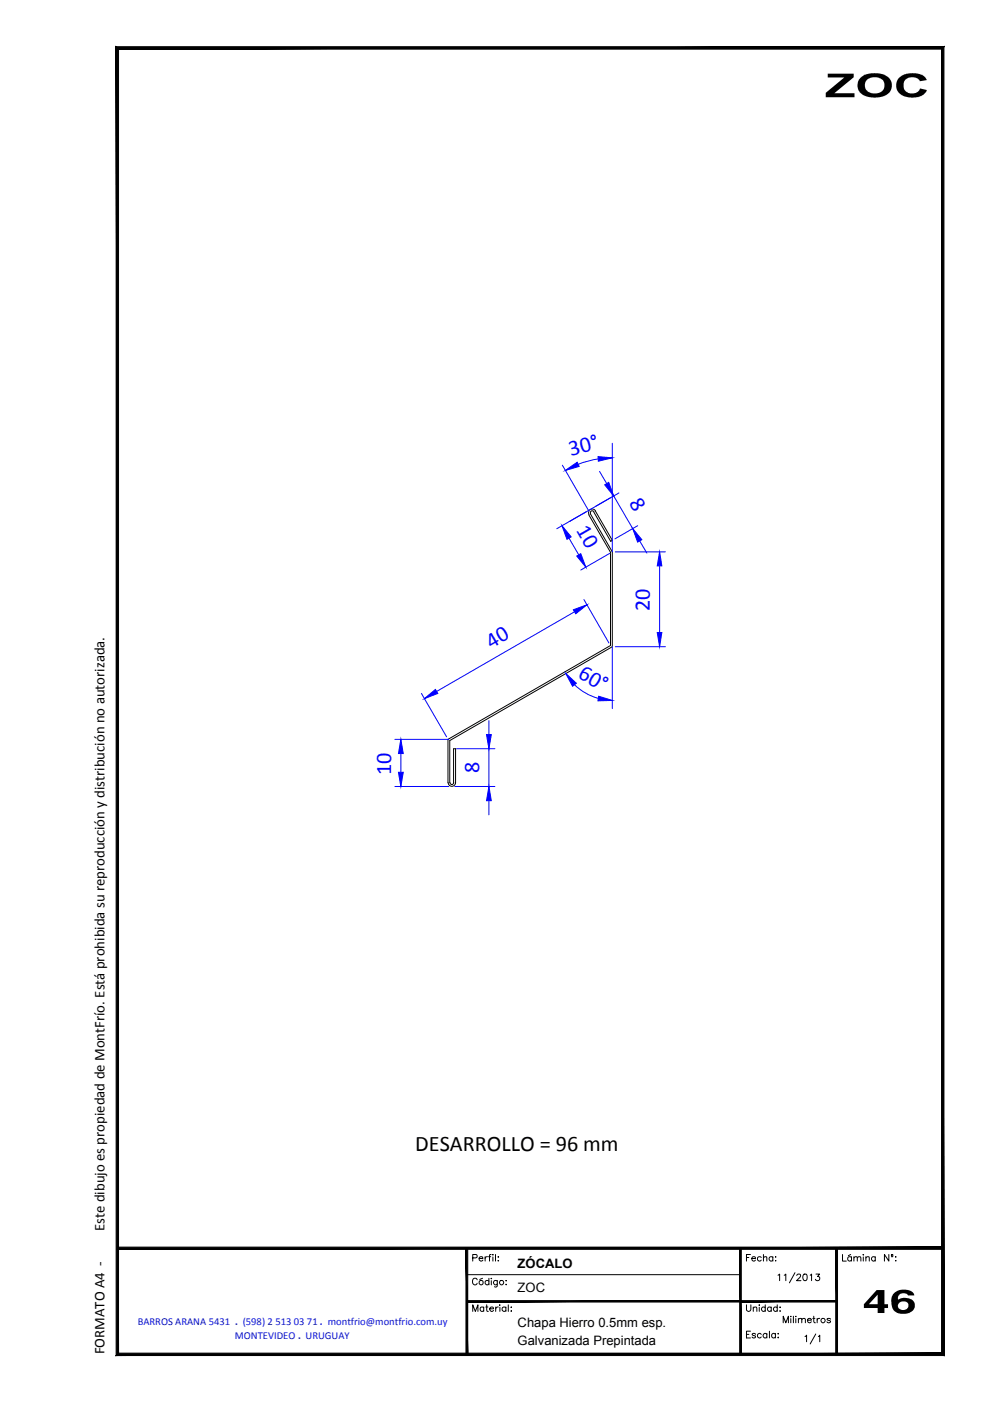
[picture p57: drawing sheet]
<svg xmlns="http://www.w3.org/2000/svg" width="210mm" height="297mm" viewBox="0 0 210 297" stroke-linecap="round" stroke-linejoin="round" font-family="sans-serif">
<defs><g id="words">
<g font-size="4.7" fill="#00f">
<text x="121.1" y="96.6" transform="rotate(-15 121.1 96.6)">30°</text>
<text x="133.3" y="106.6" transform="rotate(59 133.3 106.6)">8</text>
<text x="122.1" y="112.4" transform="rotate(60 122.1 112.4)">10</text>
<text x="137.8" y="129.5" transform="rotate(-90 137.8 129.5)">20</text>
<text x="104.1" y="137.6" transform="rotate(-30 104.1 137.6)">40</text>
<text x="122.4" y="143.6" transform="rotate(30 122.4 143.6)">60°</text>
<text x="82.9" y="164.3" transform="rotate(-90 82.9 164.3)">10</text>
<text x="101.6" y="164" transform="rotate(-90 101.6 164)">8</text>
</g>
<text font-size="4.7" x="88" y="244.1">DESARROLLO = 96 mm</text>
<g font-size="3.1">
<text x="22.1" y="261" transform="rotate(-90 22.1 261)">Este dibujo es propiedad de MontFrío. Está prohibida su reproducción y distribución no autorizada.</text>
<text x="22.1" y="287.1" transform="rotate(-90 22.1 287.1)">FORMATO A4 -</text>
</g>
<g font-size="2.8">
<text x="109.8" y="268.8">ZÓCALO</text>
<text x="109.8" y="273.9">ZOC</text>
<text x="109.8" y="281.3">Chapa Hierro 0.5mm esp.</text>
<text x="109.8" y="285.1">Galvanizada Prepintada</text>
</g>
<g font-size="2.2" fill="#0012ba">
<text x="29.2" y="281">BARROS ARANA 5431 . (598) 2 513 03 71 . montfrio@montfrio.com.uy</text>
<text x="49.8" y="283.8">MONTEVIDEO . URUGUAY</text>
</g>
</g></defs>
<g fill="none" stroke="#000" stroke-width=".21">
<path d="M124.8 109.1l4.6 8v19.8l-34.4 19.9v9.1M125.2 108.9l4.6 8.1v20.1l-34.4 19.9v8.9M125.9 108.5a.4 .4 0 0 0-.5-.2 .4 .4 0 0 0-.2 .6M126.2 108.3l3.6 6.3-.3 .2-3.6-6.3M126.2 108.3a.78 .78 0 0 0-1-.3 .78 .78 0 0 0-.3 1.1M95 165.9a.78 .78 0 0 0 .8 .8 .78 .78 0 0 0 .8-.8M95.4 165.9a.4 .4 0 0 0 .4 .4 .4 .4 0 0 0 .4-.4M96.2 165.9v-7.1h.4v7.1M99 270.3h58M100.2 278v-1.4l.6 1.4 .5-1.4v1.4M100.2 266.7l.9-.1v-.5l-.9-.1v1.4M101.2 271.4a.5 .5 0 0 0-.6-.4 .5 .5 0 0 0-.4 .5v.4a.5 .5 0 0 0 .4 .5 .5 .5 0 0 0 .6-.3"/>
<path d="M101.6 266.8h.8a.46 .46 0 0 0-.5-.3 .46 .46 0 0 0-.4 .4 .46 .46 0 0 0 .4 .5l.5-.2M102.3 271l-.6 .3M102.6 277.3a.43 .43 0 0 0-.7-.1 .43 .43 0 0 0 0 .7 .43 .43 0 0 0 .7-.1M102.6 277.1v.9M102.9 266.4v1M103 277.1h.4M103.2 276.6v1.4h.3M103.4 266.4l-.5 .2v.2M103.6 266.4h.4M103.7 271.7a.45 .45 0 0 0-.7-.1 .45 .45 0 0 0 0 .7 .45 .45 0 0 0 .7-.1M103.7 271v1.4M103.8 277.5h.8a.42 .42 0 0 0-.6-.3 .42 .42 0 0 0-.1 .6l.3 .2 .4-.2"/>
<path d="M104.1 266h-.3v1.4M104.2 271v.1zM104.2 271.5v.9M104.5 266v.1zM104.5 266.5v.9M105.1 266v1.4M105.1 277.1v.9M105.4 271.5v1.3l-.2 .1-.4-.1M105.4 271.7a.45 .45 0 0 0-.6-.1 .45 .45 0 0 0 0 .7 .45 .45 0 0 0 .6-.1M105.6 266.5h.1zM105.6 267.3h.1zM105.6 277.1a.43 .43 0 0 0-.5 .4"/>
<path d="M105.9 276.7h.1zM106 277.2v.8M107.3 277.3a.45 .45 0 0 0-.7-.1 .45 .45 0 0 0 0 .7 .45 .45 0 0 0 .7-.1M107.3 271.5h.1zM107.3 272.3h.1zM107.3 277.1v.9M107.8 276.6v1.4M108.3 277.2h.1zM108.3 278h.1zM158.3 276.6v1.2l.4 .2h.3l.2-.4v-1M158.3 266.6h.5M159.1 266h-.8v1.4"/>
<path d="M159.4 266.8h.8a.42 .42 0 0 0-.6-.3 .42 .42 0 0 0-.1 .7l.2 .2 .5-.2M159.7 277.4l.3-.3 .4 .1 .1 .8M159.7 277.1v.9M161 276.6v.2zM161 277.2v.8M161.4 266.6a.45 .45 0 0 0-.7 0 .45 .45 0 0 0 0 .6 .45 .45 0 0 0 .7 0M161.9 266.7l.3-.3 .3 .1 .1 .9M161.9 266v1.4M162.2 277.3a.45 .45 0 0 0-.6-.1 .45 .45 0 0 0 0 .7 .45 .45 0 0 0 .6-.1M162.2 276.6v1.4M163.5 277.3a.45 .45 0 0 0-.6-.1 .45 .45 0 0 0 0 .7 .45 .45 0 0 0 .6-.1M163.5 277.1v.9"/>
<path d="M163.9 266.6a.45 .45 0 0 0-.7 0 .45 .45 0 0 0 0 .6 .45 .45 0 0 0 .7 0M163.9 266.4v1M164.4 266.5h.1zM164.5 267.3v.1zM164.8 277.3a.45 .45 0 0 0-.7-.1 .45 .45 0 0 0 0 .7 .45 .45 0 0 0 .7-.1M164.8 276.6v1.4M165 270.4l.3-.3v1.4M165.3 277.2h.2zM165.3 278h.2zM166.3 270.4l.3-.3v1.4M167.7 279.1v.1zM167.7 279.6v.9"/>
<path d="M168.2 279.1v1.4M168.6 269.8l-1.2 2.2M168.7 279.1v.1zM168.7 279.6v.9M168.9 270.4l.2-.2 .4-.1 .2 .4-.8 1h.9M169.3 279.8l.3-.3 .4 .1v.9M169.3 279.5v1M170 279.8l.3-.3 .4 .1 .1 .9M170.4 270.2l.4-.1a.77 .77 0 0 1 .3 .8 .77 .77 0 0 1-.5 .6 .89 .89 0 0 1-.2-1.3zM171.2 279.9h.8a.45 .45 0 0 0-.7-.3 .45 .45 0 0 0 .1 .8l.3 .1 .3-.3M171.8 270.4l.3-.3v1.4M172.3 279.5h.5"/>
<path d="M172.5 279.1v1.1l.4 .3M173 270.1h.8l-.5 .5a.47 .47 0 0 1 .5 .5 .47 .47 0 0 1-.4 .5 .47 .47 0 0 1-.5-.4M173.3 279.5v1M173.8 279.5a.43 .43 0 0 0-.5 .4M176.1 279.7l-.3-.2-.4 .1v.2l.6 .2 .1 .2-.3 .3-.5-.3M178.6 266v1.4h.8M180.4 266l-.5 .2M180.5 266.6a.45 .45 0 0 0-.6 0 .45 .45 0 0 0 0 .6 .45 .45 0 0 0 .6 0M180.5 266.4v1M181 266.7l.4-.3 .3 .1 .1 .9M181 266.4v1M181.8 266.7l.3-.3 .3 .1 .1 .9"/>
<path d="M183 266v.1zM183 266.5v.9M183.6 266.7l.3-.3 .4 .1v.9M183.6 266.4v1M185.6 266.6a.45 .45 0 0 0-.7 0 .45 .45 0 0 0 0 .6 .45 .45 0 0 0 .7 0M185.6 266.4v1M188.5 266v1.4l-1-1.4v1.4M189 266.4h.3M189.9 266.5h.1zM189.9 267.3h.1zM158.3 282.9h.5M159.1 282.2h-.8v1.5h.8"/>
<path d="M160.2 282.9a.4 .4 0 0 0-.4-.2 .4 .4 0 0 0-.3 .2l.6 .4 .1 .2a.4 .4 0 0 1-.4 .2 .4 .4 0 0 1-.3-.2M161.4 282.9a.45 .45 0 0 0-.7 0 .45 .45 0 0 0 0 .6 .45 .45 0 0 0 .7 0M162.6 282.9a.45 .45 0 0 0-.7 0 .45 .45 0 0 0 0 .6 .45 .45 0 0 0 .7 0M162.6 282.7v1M163.1 282.2v1.5M164.4 282.9a.45 .45 0 0 0-.7 0 .45 .45 0 0 0 0 .6 .45 .45 0 0 0 .7 0M164.4 282.7v1M164.9 282.8h.1zM164.9 283.6h.1zM166.1 280.5v-1.4l.5 1.4 .6-1.4v1.4M170.7 283.4l.3-.3v1.4M173 282.8l-1.2 2.1"/>
<path d="M173.5 283.4l.3-.3v1.4"/>
<circle cx="102" cy="271.9" r=".46"/>
<circle cx="106.3" cy="271.9" r=".45"/>
<circle cx="174.5" cy="280" r=".45"/>
<circle cx="189.2" cy="266.2" r=".18"/>
</g>
<g fill="none" stroke="#00f" stroke-width=".21">
<path d="M119.2 98.6l5.7 9.8M126.9 97.3l-2.5 .5-1.8 .6M127.1 99.9l1.5 2.6M129.8 94v23M120.6 114.1l2.1 3.5M124.2 108.5l-6.1 3.6M129.3 117.3l-6.2 3.6M129.4 105.5l-8.6 5M130.1 105.2l4 6.9M130.5 117h10.6M131.2 104.5l-4.8 2.8M135.2 111.5l-4.8 2.8"/>
<path d="M135.6 114.7l1.5 2.6M139.9 120v14.1M121.8 129.7l-29.2 16.9M123.8 127.1l5.3 9.2M129.8 137.1v13.1M130.5 137.1h10.6M83.7 156.8h11.5M85 159.8v3.9M89.4 147l5.3 9.2M96.8 158.8h8.1M103.7 152.8v2.9M103.7 158.8v8"/>
<path d="M121.8 145.2a11.4 11.4 0 0 0 5.1 2.9M83.7 166.8h11.5M96.4 166.8h8.5M103.7 169.8v3"/>
</g>
<g fill="#00f" stroke="#00f" stroke-width=".21">
<path d="M84.5 163.7h1l-.5 3.1z"/>
<path d="M85 156.8l.5 3h-1z"/>
<path d="M139.3 134.1h1l-.4 3z"/>
<path d="M139.9 117l.4 3h-1z"/>
<path d="M122.3 117.9l.8-.5 1.1 2.8z"/>
<path d="M119.2 111.5l1.9 2.3-.9 .5z"/>
<path d="M90 148.1l2.3-1.9 .5 .8z"/>
<path d="M121.6 129.3l2.8-1.1-2.3 1.9z"/>
<path d="M120 142.8l2.2 2.1-.8 .6z"/>
<path d="M126.9 147.6l2.9 .9-3 .1z"/>
<path d="M126.8 96.8l3 .3-2.9 .7z"/>
<path d="M119.9 99.7l2.5-1.7 .4 .9z"/>
<path d="M128.2 102.8l.9-.5 1 2.9z"/>
<path d="M134.1 112.1l2 2.3-.9 .5z"/>
<path d="M103.7 166.8l.5 3h-1z"/>
<path d="M103.2 155.7h1l-.5 3.1z"/>
</g>
<g fill="#000">
<path d="M190.5 16.6l.7-.6 1.1-.4 1.9-.1 1.5 .5 .8 1-1.5 .2a1.86 1.86 0 0 0-2.5-.7 1.86 1.86 0 0 0-.7 2.6l.5 .5a1.86 1.86 0 0 0 2.8-.8l1.4 .3-.6 .9-.7 .4-1.6 .3-1.9-.3-1-.6-.6-.9-.1-1.2zM175.5 15.6h5.5v.8l-4.1 3.4h4.3v.8h-6.1v-.9l3.9-3.3h-3.5z"/>
<path d="M182.4 16.5l1-.7 1.3-.3h1.5l1.2 .3 1 .6 .5 .7 .2 .6-.1 1.1-.7 1.1-1.2 .6-1.9 .2-1.6-.3-1.1-.6-.6-1v-1.4zM183.8 16.9l-.3 .5-.1 .9 .1 .5 .6 .7 .7 .3h1.1l.9-.3 .6-.6 .1-.5v-.9l-.3-.5-.4-.3-.6-.3h-1.2l-.5 .1z"/>
<path d="M185.9 273.5h1.6v3h.8v.8h-.8v1.1h-1.4v-1.1h-2.9v-.8zM186.1 274.5l-1.9 2h1.9z"/>
<path d="M189.3 274.4l1.1-.8 1.7-.2 .9 .2 .5 .4 .4 .7h-1.4a1.17 1.17 0 0 0-1.4-.5 1.17 1.17 0 0 0-.7 1.3l1.1-.3 1.1 .1 .7 .2 .4 .4 .3 .5v.8l-.2 .3-.4 .5-1.4 .6-1.5-.1-.8-.5-.5-.6-.2-.9v-1.2zM190.7 276.2a.94 .94 0 0 0-.2 1.2 .94 .94 0 0 0 1.2 .3 .96 .96 0 0 0 .9-1.2 .96 .96 0 0 0-1.4-.5z"/>
</g>
<g fill="#000" stroke="#000" stroke-width=".21">
<path d="M24.6 9.9l.5 .5 175-.5zM25.1 10.4l175-.5-.5 .5zM200.1 9.9l-.5 .5 .5 277zM199.6 10.4l.5 277-.5-.5zM24.6 287.4h175.5l-.5-.5zM24.6 287.4l.5-.5h174.5zM24.6 9.9v277.5l.5-.5zM24.6 9.9l.5 .5v276.5z"/>
<path d="M98.8 264.7l.4 22.4v-22.4zM98.8 264.7l.4 22.4h-.4z"/>
<path d="M99 276.1h58v-.3zM99 275.8h58l-58 .3z"/>
<path d="M156.8 264.7l.4 22.4v-22.4zM156.8 264.7l.4 22.4h-.4z"/>
<path d="M157 276.1h20.4v-.3zM157 275.8h20.4l-20.4 .3z"/>
<path d="M177.2 264.7l.4 22.4v-22.4zM177.2 264.7l.4 22.4h-.4z"/>
<path d="M24.9 264.9h175v-.5zM24.9 264.4h175l-175 .5z"/>
</g>
<use href="#words"/>
</svg>
